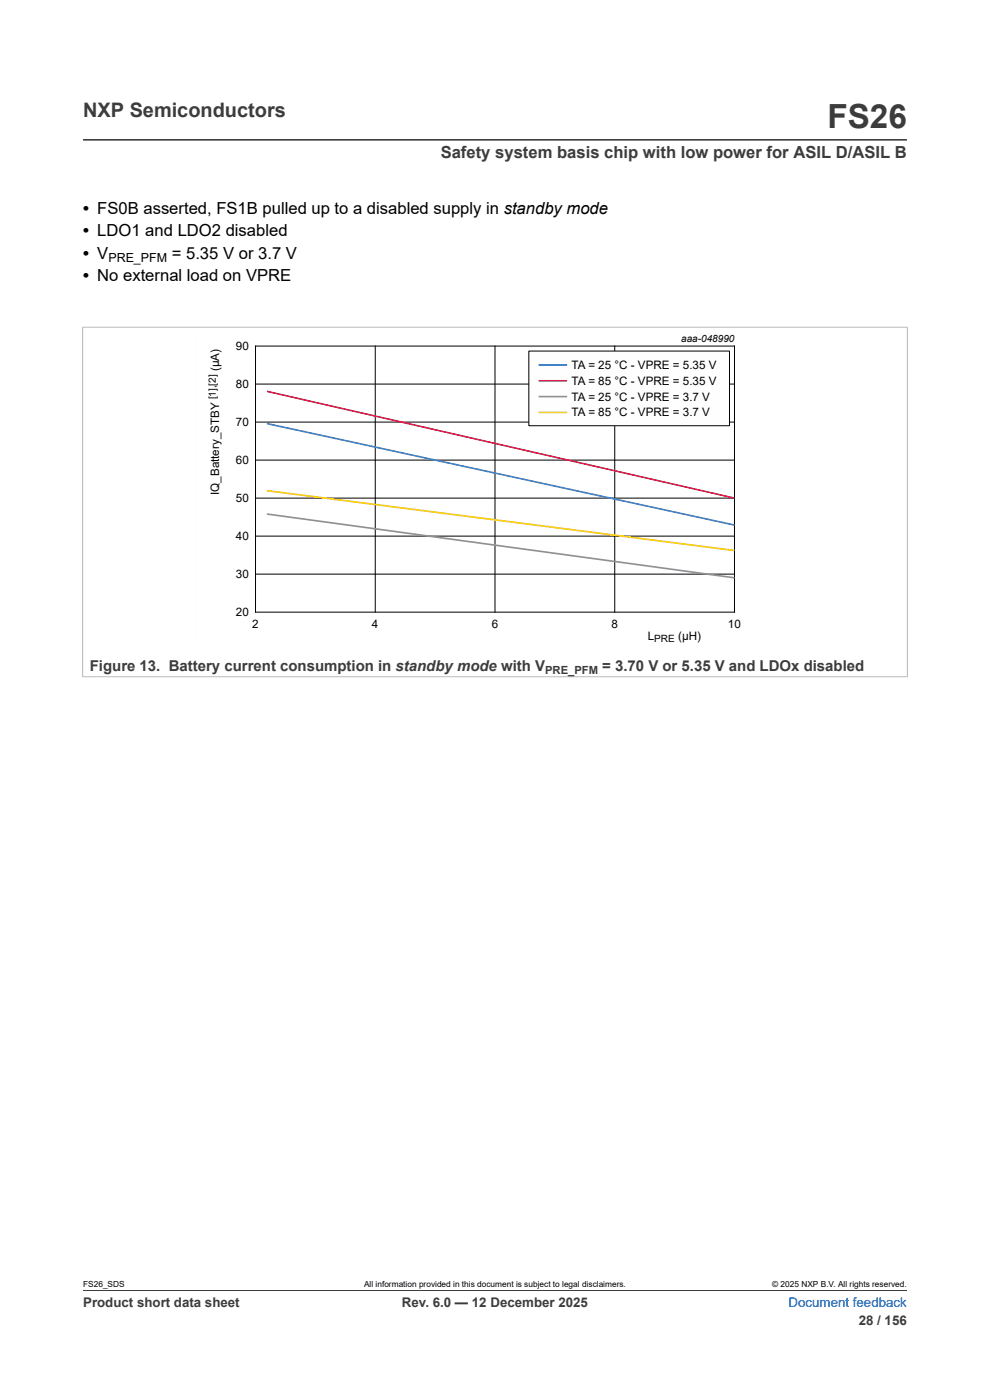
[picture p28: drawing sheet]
<svg xmlns="http://www.w3.org/2000/svg" width="210mm" height="297mm" viewBox="0 0 210 297" stroke-linecap="round" stroke-linejoin="round" font-family="sans-serif">
<defs><g id="words">
<text font-size="7.1" fill="#3c3c3c" x="175.5" y="27.2">FS26</text>
<text font-size="4.2" fill="#3c3c3c" x="17.6" y="24.8">NXP Semiconductors</text>
<text font-size="3.5" fill="#3c3c3c" x="93.5" y="33.5">Safety system basis chip with low power for ASIL D/ASIL B</text>
<g font-size="3.5">
<text x="17.6" y="45.4">• FS0B asserted, FS1B pulled up to a disabled supply in standby mode</text>
<text x="17.6" y="50.1">• LDO1 and LDO2 disabled</text>
<text x="17.6" y="54.9">• V</text>
<text x="17.6" y="59.7">• No external load on VPRE</text>
<text x="36.5" y="54.9">= 5.35 V or 3.7 V</text>
</g>
<g font-size="3.2" fill="#3c3c3c">
<text x="19" y="142.4">Figure 13. Battery current consumption in standby mode with V</text>
<text x="127.7" y="142.4">= 3.70 V or 5.35 V and LDOx disabled</text>
</g>
<g font-size="2.8" fill="#3c3c3c">
<text x="17.6" y="277.3">Product short data sheet</text>
<text x="85.3" y="277.3">Rev. 6.0 — 12 December 2025</text>
<text x="182.2" y="281">28 / 156</text>
</g>
<text font-size="2.8" fill="#00f" x="167.3" y="277.3">Document feedback</text>
<text font-size="2.6" x="23" y="55.6">PRE_PFM</text>
<g font-size="2.5">
<text x="50" y="74.2">90</text>
<text x="46.5" y="78.7" transform="rotate(-90 46.5 78.7)">(µA)</text>
<text x="50" y="82.3">80</text>
<text x="121.3" y="78.2">TA = 25 °C - VPRE = 5.35 V</text>
<text x="121.3" y="81.6">TA = 85 °C - VPRE = 5.35 V</text>
<text x="121.3" y="85">TA = 25 °C - VPRE = 3.7 V</text>
<text x="121.3" y="88.3">TA = 85 °C - VPRE = 3.7 V</text>
<text x="50" y="90.4">70</text>
<text x="50" y="98.4">60</text>
<text x="46.5" y="105" transform="rotate(-90 46.5 105)">IQ_Battery_STBY</text>
<text x="50" y="106.5">50</text>
<text x="50" y="114.6">40</text>
<text x="50" y="122.6">30</text>
<text x="50" y="130.7">20</text>
<text x="53.5" y="133.2">2</text>
<text x="78.9" y="133.2">4</text>
<text x="104.3" y="133.2">6</text>
<text x="129.7" y="133.2">8</text>
<text x="137.4" y="135.8">L</text>
<text x="143.9" y="135.8">(µH)</text>
<text x="154.4" y="133.2">10</text>
</g>
<text font-size="2.4" fill="#3c3c3c" x="115.6" y="143.1">PRE_PFM</text>
<g font-size="2.1">
<text x="144.5" y="72.5">aaa-048990</text>
<text x="45.8" y="84.7" transform="rotate(-90 45.8 84.7)">[1],[2]</text>
<text x="138.8" y="136.3">PRE</text>
</g>
<g font-size="1.8">
<text x="17.6" y="273.1">FS26_SDS</text>
<text x="77.2" y="273.1">All information provided in this document is subject to legal disclaimers.</text>
<text x="163.8" y="273.1">© 2025 NXP B.V. All rights reserved.</text>
</g>
</g></defs>
<path d="M17.6 29.7h174.8M17.5 69.4h175M17.6 69.3v74.4M192.4 69.3v74.4M17.5 143.6h175" fill="none" stroke="#3c3c3c" stroke-width=".21"/>
<path d="M41.5 70.6h127v66.3h-127z" fill="none" stroke="#fefefe" stroke-width=".21"/>
<path d="M54.2 73.4h101.6v56.5h-101.6zM79.6 73.4v56.5M105 73.4v56.5M130.4 73.4v56.5M54.2 97.6h101.6M54.2 89.5h101.6M54.2 81.5h101.6M54.2 113.7h101.6M54.2 105.7h101.6M54.2 121.8h101.6" fill="none" stroke="#000" stroke-width=".21"/>
<path d="M56.6 83l99.2 22.7" fill="none" stroke="#e21449" stroke-width=".35"/>
<path d="M56.6 89.9l99.2 21.5" fill="none" stroke="#3981c9" stroke-width=".35"/>
<path d="M56.6 104.1l99.2 12.7" fill="none" stroke="#f9cc08" stroke-width=".35"/>
<path d="M56.6 109l99.2 13.6" fill="none" stroke="#8f9294" stroke-width=".35"/>
<path d="M112.2 74.5h42.5v15.8h-42.5z" fill="#fefefe"/>
<path d="M112.2 74.5h42.5v15.8h-42.5z" fill="none" stroke="#000" stroke-width=".21"/>
<path d="M114.3 77.4h6" fill="none" stroke="#3981c9" stroke-width=".35"/>
<path d="M114.3 80.8h6" fill="none" stroke="#e21449" stroke-width=".35"/>
<path d="M114.3 84.1h6" fill="none" stroke="#8f9294" stroke-width=".35"/>
<path d="M114.3 87.5h6" fill="none" stroke="#f9cc08" stroke-width=".35"/>
<path d="M17.6 273.8h174.8" fill="none" stroke="#3c3c3c" stroke-width=".21"/>
<use href="#words"/>
</svg>
